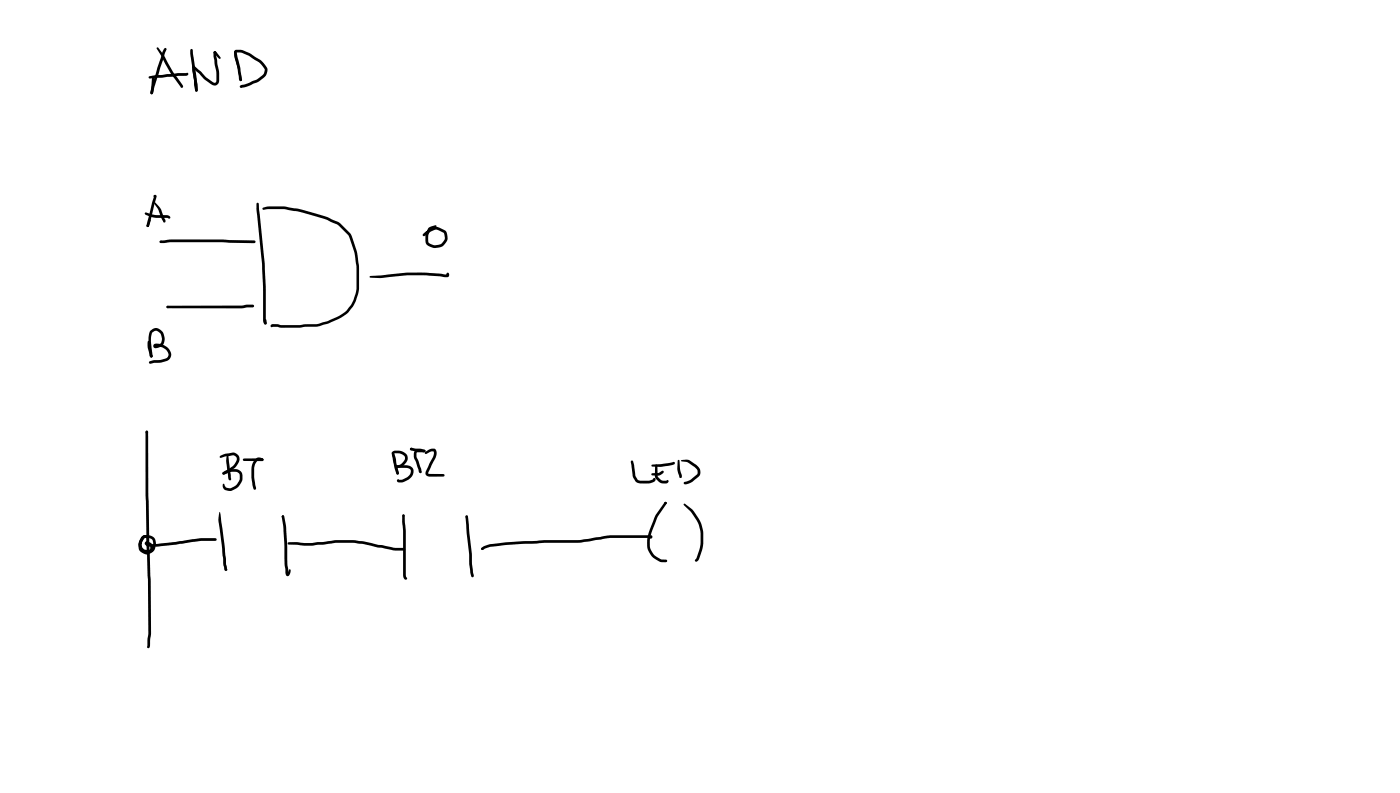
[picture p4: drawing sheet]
<svg xmlns="http://www.w3.org/2000/svg" width="337mm" height="190mm" viewBox="0 0 337 190" stroke-linecap="round" stroke-linejoin="round" font-family="sans-serif">
<g fill="#000">
<path d="M35.8 18.4l1.6-.3 5.4-.5 2.2-.1 .3 .3-.5 .4h-1.9l-6.9 .7-.2-.1zM37.7 11.4l.3 .1 1.2 1.5 2.4 4.3 2.3 3.2v.5h-.4l-2.5-3.4-3.3-5.9zM39.4 11.7l.3-.2 .3 .4-1.5 4.5-1.7 6-.3 .3-.4-.4 .4-1.7 2.4-7.8zM45.8 11.8l.2-.1 .3 .3 1 6.9 .2 2.8-.3 .3-.3-.3-.2-1.2-.1-1.5-.9-5.9zM46.4 15.8l.3 .1 .1 .2-.2 .3-.3-.1-.1-.2zM46.3 15.9h.5l1.5 1.2 1.2 1.4 1.6 1.2 .6 .2 .3-.5a11 11 0 0 0-.4-4.1l-.3-2.7 .4-.3 .3 .3 .2 2.6a11.2 11.2 0 0 1 .5 4.3 1.12 1.12 0 0 1-.7 1 1.12 1.12 0 0 1-1.2-.2l-1.8-1.3-1.1-1.4-1.6-1.3zM51.4 12.4l.3-.1 .4 .2 .9 1.2v.4h-.4l-1.1-1.2-.2-.3zM56.3 12.3l.3-.1 .3 .3 .9 3.8 .3 3.1a.43 .43 0 0 1-.5 0 .43 .43 0 0 1-.2-.4l-.3-2.5-.8-3.9zM56.4 12.1l.4-.1 1.5 .1 1.7 .6 1.7 1.2a5.8 5.8 0 0 1 2.5 2.4l.1 .6a2.24 2.24 0 0 1-.9 1.8l-1.5 1.1-2.7 1.1-1.2 .2a.43 .43 0 0 1-.2-.5 .43 .43 0 0 1 .5-.2l3.3-1.2 1.4-1a1.57 1.57 0 0 0 .6-1.4l-1.1-1.7-2.7-1.7-1.7-.7-1.2-.2-.1 1.2 .4 2 .7 2.2a1.78 1.78 0 0 1 .2 1.5l-.2 .1-.3-.3-.4-2.2-.9-3.3v-1.2zM36.6 18.6h.4l.1 .2-.2 2.9-.1 .7-.3 .3-.4-.4zM46.3 15.9h.4l.1 .2v1.1l.7 3.1v1.4l-.3 .3-.3-.3v-1.3l-.7-3.3zM34.9 51.1l.2-.1 2.4 .7h2.9a.56 .56 0 0 1 .5 .8l-4.3-.3-1.6-.6-.2-.3z"/>
<path d="M36 52.8l.1-.1 .2 .2-.5 1.4-.3 .2-.3-.2zM37 48.6h.3l1.4 1.6 1.1 2.7-.1 .5h-.4l-1.2-3-1.1-1.5zM37.1 46.9a.5 .5 0 0 1 .5 .3 .5 .5 0 0 1-.1 .6l-1.7 6.4-.3 .3-.3-.2v-.3zM38.4 57.9l2.6-.4h12.4l7.7 .3 .3 .3-.3 .3-7.7-.2h-12.4l-1.7 .2-.9-.1zM61.7 48.8l.2-.1 .3 .3 1.2 11.9a119.1 119.1 0 0 1 .5 14.8l.1 1.7-.2-.1 .3 .3-.1 .3a.63 .63 0 0 1-.8-.8v-2.6a109.7 109.7 0 0 0-.5-13.5l-1-10.4zM63.1 50a13.8 13.8 0 0 1 6.4-.2l3.7 .7 5.4 1.6 1.4 .7a5.5 5.5 0 0 1 3.2 2.2l.7 .8a4.1 4.1 0 0 1 1.1 2.3 25.6 25.6 0 0 1 1.3 9.5v1.6a11.4 11.4 0 0 1-1.3 4.3 7.8 7.8 0 0 1-4.2 3.4l-1.7 .8a10.5 10.5 0 0 1-4.2 .8l-2.8 .2h-4.5l-.9-.2-1.4 .1-.3-.3 .2-.3 .4-.1h1.1l.9 .2h4.5l1.2-.2a10.6 10.6 0 0 0 5.3-.7l1.9-.9a7.3 7.3 0 0 0 4.7-4.8l.5-1.8v-2.1a22.7 22.7 0 0 0-2-11.1l-1-1a5.4 5.4 0 0 0-3.2-2.2l-1.5-.7-6.4-1.8-3.4-.6h-3.8l-1.1 .2-.2-.1zM103 54.7l1.7-.6 .3 .2-.2 .3-1.3 .6-.6 1.6 .1 1.2 .1 .4a2.6 2.6 0 0 0 2.8 .3l1-1.2-.1-1.3-.1-.3-1.9-.8a7.3 7.3 0 0 0-2.9 1.7l-.3-.3a5.4 5.4 0 0 1 3.3-2l2.2 1 .5 1.4a2.73 2.73 0 0 1-3.1 2.7 2.2 2.2 0 0 1-2.2-1.5v-.4a4.5 4.5 0 0 1 .7-3zM40.1 73.5l18-.1 1.8-.2h.9l.3 .3-.3 .3-2.7 .3h-17.8l-.2-.1zM63.6 76.7h.4l.1 .2v.8l-.3 .3-.3-.4zM88.9 66.4l8.9-.9h4.6l5.1 .4-.2 .2v-.3a.37 .37 0 0 1 .5-.2 .37 .37 0 0 1 .2 .5l-.1 .3-.4 .2-5.1-.5h-4.5l-6.5 .7-2.4-.1zM35.6 82l.2-.1 .2 .3 .5 3.1 .2 .3-.3 .3a.99 .99 0 0 1-.6-1.1l-.3-1.5zM36.1 79.5a1.9 1.9 0 0 1 2.1-.6 1.9 1.9 0 0 1 1.3 1.8 2.01 2.01 0 0 1-.4 2.2 2.01 2.01 0 0 1-2.2 .5v-.4l.2-.4a3.5 3.5 0 0 1 4 2.2 1.64 1.64 0 0 1-1.2 2l-1.4 .3-1.4 .1-.9 .2-.4-.3 .1-.3 .9-.2 1.7-.1 1.2-.4a.97 .97 0 0 0 .7-1.3 2.26 2.26 0 0 0-1.2-1.3l-1.8-.3 .1-.2a1.56 1.56 0 0 0 1.3-2.4 1.24 1.24 0 0 0-.9-1.1 1.24 1.24 0 0 0-1.3 .4l-.3 2.2 .4 3.4-.3 .4-.3-.3-.4-3.5v-1.4z"/>
<path d="M36.2 85.3l.4 .1 .1 .2-.2 .3-.3-.1-.1-.2zM35.1 103.5h.4l.1 .3 .1 15.3 .5 20 .1 13.1-.2 3a.38 .38 0 0 1-.3 .4 .38 .38 0 0 1-.5-.2l.4-3.2-.1-13.1-.6-20zM53 109.5l1.2-.5 1.7-.3a1.61 1.61 0 0 1 1.5 .9 1.61 1.61 0 0 1-.2 1.8l-.7 1-1.9 1.3-.8 .3-.3-.1a.63 .63 0 0 1 .8-.7l1.2-.9a2.44 2.44 0 0 0 1.4-2.4l-.8-.5-1.8 .2-1.2 .4-.3-.3zM53.6 113.5a3.7 3.7 0 0 1 4.4-.1l.3 .7a2.93 2.93 0 0 1-.9 2.8l-1.7 1-1.4-.1a1.02 1.02 0 0 1-.5-1.6l.5 .9 1.2 .2a3.1 3.1 0 0 0 2.1-2v-1a.95 .95 0 0 0-1-1 4.2 4.2 0 0 0-2.8 .7l-.4-.3zM54.5 109.4l.4 .1 .6 5.8a.66 .66 0 0 1-.7-.2 .66 .66 0 0 1 0-.8l-.4-3.6zM58.5 110.2l4.5-.1 .3 .3-.3 .4-4.3-.1-.3-.3zM61.4 110.3a1.22 1.22 0 0 1 1.9 .1l-.3 .4-.4-.2a.56 .56 0 0 0-.8 .2l-.6 1a12.8 12.8 0 0 0 .3 5.3v.5l-.3 .1-.3-.4a14.6 14.6 0 0 1-.4-5.2l.3-1zM94.2 108.6l.2-.1 .3 .2 .4 1.4 .3 1.8 .5 1.8-.1 .2-.4 .1a9.6 9.6 0 0 1-.9-4zM94.4 108.5l.1-.1a3.1 3.1 0 0 1 3.2 .7 1.85 1.85 0 0 1-.7 2.7l-.8 .5a.74 .74 0 0 1-1-.2l.1-.2a2.25 2.25 0 0 0 2.1-2 1.57 1.57 0 0 0-1.6-1h-.9l-.1 .2 .1 1.6 1 3-.3 .3-.3-.2-.8-3.2-.3-1.5zM95.3 111.9l2-.1a1.63 1.63 0 0 1 2.1 1.4l-.3 1.1-.7 .8-1.5 .7-1 .1a.43 .43 0 0 1-.4-.6l.4-.1v.3v-.2l.8-.1 1.1-.5 .6-.5a.98 .98 0 0 0 .4-1.2 .98 .98 0 0 0-1.2-.6h-2.1l-.3-.3zM98.6 107.6l2.7 .2 .9 .3 .1 .2-.3 .4-2.1-.3a1.4 1.4 0 0 1-1.4-.5zM98.6 107.6l.3-.1 .3 .2v.3l-.3 .2-.3-.1z"/>
<path d="M99.8 108.2l.4-.2h1.8l.3 .3-.3 .4h-1.7l-.2 .2v.9l1.1 2.8 .1 1a.46 .46 0 0 1-.7-.4l-.6-2.1a2.71 2.71 0 0 1-.2-2.9zM102.2 108.6l.8-.5a1.1 1.1 0 0 1 1.9 .3l-.2 1.5-1.8 3.8 3.7 .2 .3 .3-.3 .3h-3.3a.87 .87 0 0 1-.9-.4 .87 .87 0 0 1 0-.9l1.5-3.1a1.67 1.67 0 0 0 .3-1.7h.1l-.6 .1-1.3 .6-.3-.3zM151.7 110.7l.2-.1 .3 .2 .6 3.6 .5 .9 .8 .2a4.6 4.6 0 0 0 2.9-.4l.3-.3a.53 .53 0 0 1 .3 .5 .53 .53 0 0 1-.5 .5 5.6 5.6 0 0 1-4.1 .1l-.9-1.5zM156.6 111.7l2.5-.2 2.9-.6 .3 .4-.2 .2-.7 .3-2.7 .4-1.9-.1-.1-.1zM156.6 113.8l1.7-.2 1-.5h.2a1 1 0 0 1-1 1.1h-1.7l-.2-.1zM157.6 111.6h.2l.2 .2 .2 2.8 1 .9h.9l.3-.2a.48 .48 0 0 1 .2 .6 .48 .48 0 0 1-.5 .2h-.7a2.63 2.63 0 0 1-2-1.7zM163 110.5l.4 .2 .1 2 .2 1a.78 .78 0 0 1-.1 1.1l-.3-.2-.4-1.7zM163.7 110.7l.1-.2h1.6l1.5 .9a2 2 0 0 1 1 3.1l-1.9 1.5a1.7 1.7 0 0 1-1.6 .3v-.5l1.6-.5 1.7-1.5a1.17 1.17 0 0 0-.4-1.3l-2-1.5-1.5-.2zM34 128.9a2.59 2.59 0 0 1 3.1 .3 2.5 2.5 0 0 1-2 4 1.96 1.96 0 0 1-1.8-1.6 3.3 3.3 0 0 1 1.3-3 .8 .8 0 0 1 1.2 .8v.7l-.3 .2-.2-.2-.1-.9-.5 .2-.7 1.2v1a1.4 1.4 0 0 0 1.4 .9 1.4 1.4 0 0 0 1.3-1.1l.1-.6a1.2 1.2 0 0 0-1.3-1.6l-1 .2-.5 .9v.8l.8 .9h1.2l.1-.8-.8-.5 .1-.3 .6 .4v.4l-.2 .1-.5-.1-.4-.4a.53 .53 0 0 1 .1-.6 .53 .53 0 0 1 .6-.1l.7 .3a1.37 1.37 0 0 1-.2 2.3h-1.5l-.9-.7a2.15 2.15 0 0 1-.1-2.3zM35.6 130.8l6.5-.6 6.2-.9h3.5l.3 .3-.3 .3h-3.6l-6.3 1a19.6 19.6 0 0 1-6.3 .3zM52.8 123l.2 .6 1 7.2 .6 5.9-.2-.2 .3 .4-.4 .3-.4-.3-.2-1.3-.4-4.7-.8-5.8zM67.8 123.9h.4l.2 .3a55.8 55.8 0 0 1 .7 11.5l.3 2.2-.4-.1 .4-.6a.28 .28 0 0 1 .1-.3 .28 .28 0 0 1 .4 .1l-.1 .5a.65 .65 0 0 1-.3 .7 .65 .65 0 0 1-.7 0l-.2-1.4a15.1 15.1 0 0 1-.2-5.3z"/>
<path d="M69.2 130.3l2.1-.1 3.6 .3 2.6-.3a25.9 25.9 0 0 1 7.7-.4l2.3 .3 7.2 1.5h2.4l.3 .3-.3 .4-2.4-.1-7.3-1.5-1.1-.1a27 27 0 0 0-8.1 .2l-5.1 .3-3.7-.3-.3-.3zM96.8 123.7h.4l.1 .2 .2 3.5 .1 10.8v.4l.3 .4a.57 .57 0 0 1-.7 .1 .57 .57 0 0 1-.3-.7v-10.9l-.2-2.1zM112 123.9l.2-.1 .3 .2 .2 2 .7 7 .1 2.6 .4 2.7-.3 .4-.2-.1-.3-.7-.3-2.2v-2.6l-.6-4.9zM116 131.4l1.7-.6 2.2-.3a221.4 221.4 0 0 1 18.9-.7l3.5-.5a29.9 29.9 0 0 1 8.8-.7h5.4a.4 .4 0 0 1 .3 .2 .4 .4 0 0 1-.1 .5l-.2 .1-.2-.1-.1-.4 .3 .3h-5.4a29.7 29.7 0 0 0-9.1 .8l-3.2 .4a79.7 79.7 0 0 0-11 .2l-6.5 .4-3.5 .4-1.5 .6a.29 .29 0 0 1-.4 .1 .29 .29 0 0 1 0-.5zM115.8 131.7l.3-.1v.5h-.3zM115.8 131.6h.3v.4h-.4zM159.8 120.6l.4 .1v.3h-.5zM159.7 120.7l.5-.1v.4l-2 3-1.4 3.4a5.7 5.7 0 0 0 .3 5.7l1.8 1.2 1.2 .1 .3 .3-.3 .4-1.2-.1-1.3-.6a4.7 4.7 0 0 1-1.9-5.6l1.8-4.9zM164.4 121h.2l1.7 1.3a10 10 0 0 1 2.5 9.8l-.8 2.3-.7 .5-.3-.3 .5-.6 .6-1.9a9.6 9.6 0 0 0-2.2-9.3l-1.5-1.4z"/>
<circle cx="51.7" cy="12.6" r=".33"/>
<circle cx="35.5" cy="54.2" r=".3"/>
<circle cx="37.3" cy="47.1" r=".31"/>
<circle cx="38.7" cy="58.1" r=".3"/>
<circle cx="40.3" cy="73.7" r=".31"/>
<circle cx="35.3" cy="103.8" r=".33"/>
<circle cx="63" cy="110.4" r=".33"/>
<circle cx="163.6" cy="114.6" r=".27"/>
<circle cx="68" cy="124.1" r=".28"/>
<circle cx="68" cy="124.1" r=".29"/>
<circle cx="97" cy="123.8" r=".28"/>
<circle cx="112.2" cy="124.1" r=".29"/>
<circle cx="160" cy="120.8" r=".3"/>
</g>
</svg>
